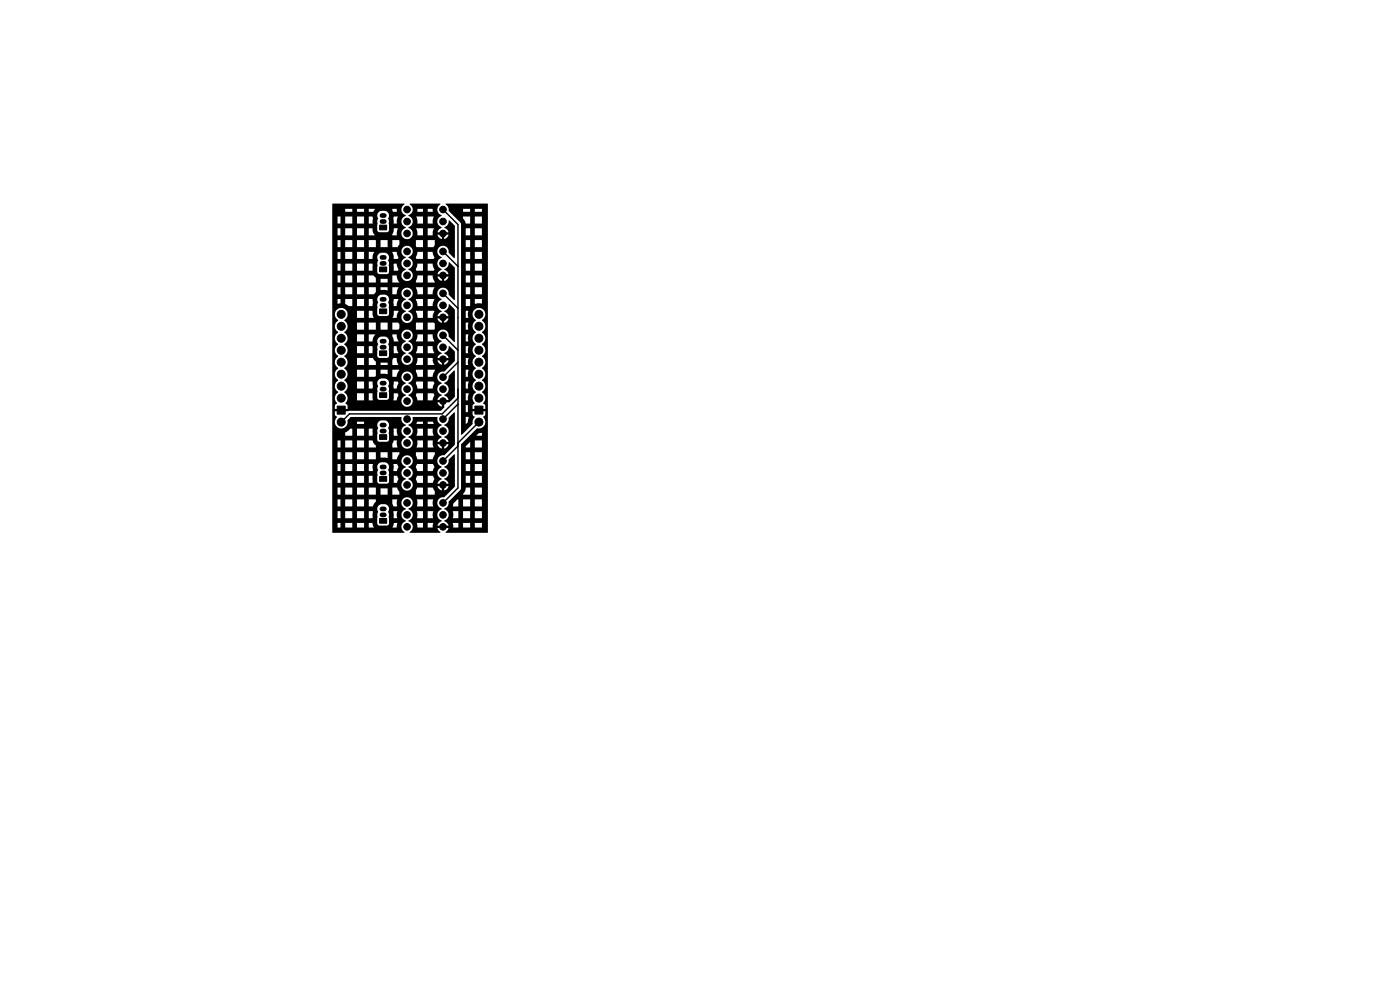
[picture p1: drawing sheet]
<svg xmlns="http://www.w3.org/2000/svg" width="297mm" height="210mm" viewBox="0 0 297 210" stroke-linecap="round" stroke-linejoin="round" font-family="sans-serif">
<g fill="none" stroke="#000" stroke-width="1">
<path d="M81 47h.5M81 45.7h.5M81 55.9h.5M81 54.6h.5M81 64.8h.5M81 63.5h.5M81 73.7h.5M81 72.4h.5M81 82.6h.5M81 81.3h.5M81 91.4h.5M81 90.2h.5"/>
<path d="M81 99.1h.5M81 109.2h.5M81 108h.5M81 100.3h.5"/>
</g>
<g fill="#000" stroke="#000" stroke-width=".21">
<path d="M80.5 47.8h1.5v1h-1.5zM80.5 56.6h1.5v1.1h-1.5zM80.5 65.5h1.5v1h-1.5zM80.5 74.4h1.5v1h-1.5zM71.5 86.1h1.7v1.7h-1.7zM80.5 83.3h1.5v1h-1.5zM80.5 92.2h1.5v1h-1.5zM100.8 86.1h1.6v1.7h-1.6zM80.5 110h1.5v1h-1.5zM80.5 101.1h1.5v1h-1.5z"/>
<circle cx="86.4" cy="44.4" r=".7"/>
<circle cx="86.4" cy="53.3" r=".7"/>
<circle cx="86.4" cy="49.5" r=".7"/>
<circle cx="86.4" cy="55.9" r=".7"/>
<circle cx="86.4" cy="47" r=".7"/>
<circle cx="86.4" cy="58.4" r=".7"/>
<circle cx="94" cy="55.9" r=".7"/>
<circle cx="94" cy="44.4" r=".7"/>
<circle cx="94" cy="49.5" r=".7"/>
<circle cx="94" cy="58.4" r=".7"/>
<circle cx="94" cy="53.3" r=".7"/>
<circle cx="94" cy="47" r=".7"/>
<circle cx="72.4" cy="69.2" r=".85"/>
<circle cx="72.4" cy="79.4" r=".85"/>
<circle cx="72.4" cy="74.3" r=".85"/>
<circle cx="72.4" cy="76.8" r=".85"/>
<circle cx="72.4" cy="66.7" r=".85"/>
<circle cx="72.4" cy="71.8" r=".85"/>
<circle cx="86.4" cy="64.8" r=".7"/>
<circle cx="86.4" cy="76.2" r=".7"/>
<circle cx="86.4" cy="67.3" r=".7"/>
<circle cx="86.4" cy="73.7" r=".7"/>
<circle cx="86.4" cy="62.2" r=".7"/>
<circle cx="86.4" cy="71.1" r=".7"/>
<circle cx="94" cy="71.1" r=".7"/>
<circle cx="94" cy="73.7" r=".7"/>
<circle cx="94" cy="67.3" r=".7"/>
<circle cx="94" cy="62.2" r=".7"/>
<circle cx="94" cy="76.2" r=".7"/>
<circle cx="94" cy="64.8" r=".7"/>
<circle cx="101.6" cy="74.3" r=".85"/>
<circle cx="101.6" cy="69.2" r=".85"/>
<circle cx="101.6" cy="76.8" r=".85"/>
<circle cx="101.6" cy="71.8" r=".85"/>
<circle cx="101.6" cy="66.7" r=".85"/>
<circle cx="101.6" cy="79.4" r=".85"/>
<circle cx="72.4" cy="89.5" r=".85"/>
<circle cx="72.4" cy="84.5" r=".85"/>
<circle cx="72.4" cy="81.9" r=".85"/>
<circle cx="86.4" cy="85.1" r=".7"/>
<circle cx="86.4" cy="88.9" r=".7"/>
<circle cx="86.4" cy="80" r=".7"/>
<circle cx="86.4" cy="91.4" r=".7"/>
<circle cx="86.4" cy="82.5" r=".7"/>
<circle cx="86.4" cy="97.8" r=".7"/>
<circle cx="86.4" cy="94" r=".7"/>
<circle cx="94" cy="82.5" r=".7"/>
<circle cx="94" cy="85.1" r=".7"/>
<circle cx="94" cy="91.4" r=".7"/>
<circle cx="94" cy="88.9" r=".7"/>
<circle cx="94" cy="94" r=".7"/>
<circle cx="94" cy="97.8" r=".7"/>
<circle cx="94" cy="80" r=".7"/>
<circle cx="101.6" cy="81.9" r=".85"/>
<circle cx="101.6" cy="84.5" r=".85"/>
<circle cx="101.6" cy="89.5" r=".85"/>
<circle cx="86.4" cy="109.2" r=".7"/>
<circle cx="86.4" cy="106.7" r=".7"/>
<circle cx="86.4" cy="100.3" r=".7"/>
<circle cx="86.4" cy="111.8" r=".7"/>
<circle cx="86.4" cy="102.9" r=".7"/>
<circle cx="94" cy="100.3" r=".7"/>
<circle cx="94" cy="102.9" r=".7"/>
<circle cx="94" cy="106.7" r=".7"/>
<circle cx="94" cy="111.8" r=".7"/>
<circle cx="94" cy="109.2" r=".7"/>
</g>
<path d="M94 44.5l3.2 3.1v55.9l-3.2 3.2M94 53.3l3.2 3.2M94 71.1l3.2 3.2M94 62.2l3.2 3.2M97.2 76.8l-3.2 3.2M97.2 84.5l-3.4 3.3h-19.7l-1.7 1.7M97.2 85.7l-3.2 3.2M97.2 94.6l-3.2 3.2M101.6 89.5l-4.4 4.5" fill="none" stroke="#000" stroke-width=".3"/>
<path d="M94 97.2v.6" fill="none" stroke="#000" stroke-width=".21"/>
<path d="M70.5 43.2h15.2l.1 .1a1.31 1.31 0 0 0-.6 1.3 1.31 1.31 0 0 0 .9 1.1 1.33 1.33 0 0 0-.9 1.3 1.33 1.33 0 0 0 .9 1.3 1.23 1.23 0 0 0-1 1.4 1.23 1.23 0 0 0 1.4 1 1.23 1.23 0 0 0 1-1.4l-.2-.6-.5-.3h1.5l.2 .7v.8h1.2v-1.5h1v1.5l2.1-.1 .3 .5 .6 .4v-.9h-1.9v-.6l.3-.8h-5.3l-.2-.2a1.23 1.23 0 0 0 .9-1 1.23 1.23 0 0 0-.6-1.3h1.4l.2 .7v.8h1.2v-1.5h1v1.5h1.1v-.8l.3-.7h-5.2l-.3-.2 .9-.8h2.2v-.6h1v.6h1.1v-.6h-3.2l-.1 .6h-1a1.4 1.4 0 0 0-.6-1.6l.1-.1 6.4 .1a1.36 1.36 0 0 0-.6 1.3 1.36 1.36 0 0 0 .9 1.1 1.33 1.33 0 0 0-.9 1.3 1.33 1.33 0 0 0 .9 1.3l-.6 .4-.3 .6h.9a.35 .35 0 0 0 0 .5 .35 .35 0 0 0 .5 0v.9l.7-.4 .3-.5h-1l.1-.3-.1-.2h1l-.3-.6-.6-.4v-.2a1.38 1.38 0 0 0 .9-1.3l1.3 1.1v6.8h-.2l-1.1-1.1a1.24 1.24 0 0 0-1-1.4 1.24 1.24 0 0 0-1.5 1 1.24 1.24 0 0 0 1 1.4 1.33 1.33 0 0 0-.9 1.3 1.33 1.33 0 0 0 .9 1.2l-.6 .5-.3 .6h.9a.35 .35 0 0 0 0 .5 .35 .35 0 0 0 .5 0v.9l.7-.4 .3-.5h-1l.1-.3-.1-.2h1l-.3-.6-.6-.5a1.43 1.43 0 0 0 .9-1.5l1.3 1.2v6.8h-.2l-1.1-1.1a1.24 1.24 0 0 0-1-1.4 1.24 1.24 0 0 0-1.5 1 1.24 1.24 0 0 0 1 1.4 1.33 1.33 0 0 0-.9 1.3 1.33 1.33 0 0 0 .9 1.2l-.6 .5-.3 .6h.9a.35 .35 0 0 0 0 .5 .35 .35 0 0 0 .5 0v.9l.7-.4 .3-.5h-1l.1-.3-.1-.2h1l-.3-.6-.6-.5a1.43 1.43 0 0 0 .9-1.5l1.3 1.2v6.8h-.2l-1.1-1.1a1.24 1.24 0 0 0-1-1.4 1.24 1.24 0 0 0-1.5 1 1.24 1.24 0 0 0 1 1.4 1.33 1.33 0 0 0-.9 1.3 1.33 1.33 0 0 0 .9 1.2l-.6 .5-.3 .6h.9a.35 .35 0 0 0 0 .5 .35 .35 0 0 0 .5-.1v1l.7-.4 .3-.6h-1l.1-.2-.1-.2h1l-.3-.6-.6-.5a1.43 1.43 0 0 0 .9-1.5l1.3 1.2v1.9l-2.2 2.3a1.27 1.27 0 0 0-1.5 1 1.27 1.27 0 0 0 .9 1.5 1.33 1.33 0 0 0-.9 1.2 1.33 1.33 0 0 0 .9 1.3l-.6 .5-.3 .5h.9a.35 .35 0 0 0 0 .5 .35 .35 0 0 0 .5 0 .35 .35 0 0 0 0-.5h1l-.3-.5-.6-.5a1.28 1.28 0 0 0 .9-1.3 1.28 1.28 0 0 0-1-1.2l.1-.1a1.31 1.31 0 0 0 .9-1.5l1.1-1.1h.2v5.5l-1.2 1.3-1.1-.1 .1 1.1-.8 .7-20.7 .2v-.6h.9v-.8l-.4-.3 .3-.5h11.6a1.2 1.2 0 0 0 1 1.2 1.2 1.2 0 0 0 1.3-1h5.3l.3 .6 .6 .4v-1h-6.2a1.21 1.21 0 0 0-.8-1.4h1.5l.4 1h1.1v-1.5h1v1.5h1.1l.4-1.1-.2-.4h-3.6l-.2 .5h-1.5l-.1-.1a1.23 1.23 0 0 0 1-1.2 1.23 1.23 0 0 0-.9-1.2h1.5l.4 1h1.1v-1.5h1v1.5h1.1l.4-1.1-.2-.4h-3.6l-.2 .5h-1.5l-.1-.2a1.22 1.22 0 0 0 .8-1.8 1.22 1.22 0 0 0-2-.1 1.22 1.22 0 0 0 .7 1.9v.1a1.28 1.28 0 0 0-.9 1.3 1.28 1.28 0 0 0 .9 1.2l-.1 .1a1.21 1.21 0 0 0-.8 1.2h-11.6l.1-.9-.4-.8h2.4v1.5h1.5v-1.5h1v1.5h6l.4-1.1-.3-.4h-.8l-.1 1.5h-4.2l-.2-1.5h-5.7l-.3-.2 .6-.6h6.4v1.8l.2 .3 .3 .1h1.6l.4-.4v-1.9l-.2-.6h1.1l.1 .5h.7l.4-1.1-.2-.4h-.9l-.1 1-1-.1a1.01 1.01 0 0 0-.8-1.5h-.8a1.2 1.2 0 0 0-.6 1.7l-.2 .6h-6.4l.1-.9-.4-.8h2.4v1.5h1.5v-1.5h1v1.5h.8l.1-1.5h-5.8l-.3-.3a1.4 1.4 0 0 0 .3-2.2h2.4v1.5h1.5v-1.5h1v1.5h1.3l.2-.1v-1.4h1v.9l1.5 .1v-1h1v1.5h1l.1-.7 .4-.8h3.5l.4 1.5h1.1v-1.5h1v1.5h1.1l.1-.7 .3-.5v-.3h-18.9l-.3-.3a1.41 1.41 0 0 0 .4-2.2h2.3v1.5h1.5v-1.5h1v1.5h11.5v-1.5h1v1.5h1.5l-.4-1h1l.3 .6 .6 .4v-1h-1.9v-.5h-3.3v.7l-.3 .8h-3.7l-.3-1.2h1a1.22 1.22 0 0 0 1.1 1.2 1.22 1.22 0 0 0 1.3-1.1 1.22 1.22 0 0 0-1-1.4h3.1v-1.5h1v1.5h1.5l-.4-.8v-.7h-3.3v.7l-.3 .8h-1.6a1.3 1.3 0 0 0 1-1.2 1.3 1.3 0 0 0-1-1.3h3.1v-1.5h1v1.5h1.5l-.4-.8v-.7h-3.2l-.4 1.5-1.6-.1a1.23 1.23 0 0 0 1-1.2 1.23 1.23 0 0 0-1.1-1.2h3.2v-1.5h1v1.5h1.4l.1-1.3-.1-.2h-3.8l-.1 1.5h-1.7a1.25 1.25 0 0 0-1.3 1.1 1.25 1.25 0 0 0 .9 1.4 1.33 1.33 0 0 0-.9 1.3 1.33 1.33 0 0 0 .9 1.2l-.1 .1a1.21 1.21 0 0 0-.8 1.2h-1v-.3h-.8l-.2 .4v1.1h-1v-.5h-1.5v.5h-1v-.7l-.6-.8h-5.7l-.4-.4a1.41 1.41 0 0 0 .4-2.1h2.3v1.5h1.5v-1.5h1v1.5h.8v-1.2h1v1.8l.4 .4h1.7l.3-.1 .1-.3v-1.4h1v.8h1.1l-.4-.8v-.7h-.7v.7h-1v-.5l-.2-.6a1.02 1.02 0 0 0-.7-1.6h-.8a1.2 1.2 0 0 0-.6 1.7l-.2 .6h-1v-.3h-5.6l-.4-.4a1.41 1.41 0 0 0 .5-2.1h2.2v1.5h1.5v-1.5h1v1.5h.8l.2-.7 .5-.8h3.5l.3 1.5h1.1l-.4-.8v-.7h-10.7l-.5-.4a1.53 1.53 0 0 0 .5-2.1h2.2v1.5h1.5v-1.5h1v1.5h1.5v-1.5h1v1.5h1.5v-1.5h1v1.5h1.3l.2-.3v-.8l-.2-.4h-11l-.5-.4a1.51 1.51 0 0 0 .5-2.1h2.2v1.5h1.5v-1.5h1v1.5l7-.1v.2a1.2 1.2 0 0 0 1.1 1 1.2 1.2 0 0 0 1.2-.9h5.3l.3 .5 .6 .4v-.9h-6.2l.1-.3a1.21 1.21 0 0 0-.9-1.2h1.5l.4 1.3h1.1v-1.5h1v1.5h1.1v-.4l.4-1-.1-.1h-3.9v.2l-1.6-.1a1.33 1.33 0 0 0 1-1.2 1.33 1.33 0 0 0-1-1.3l1.6-.1 .4 1.5h1.1v-1.5h1v1.5h1.1v-.6l.4-.8-5.5-.1a1.22 1.22 0 0 0 .7-1.8 1.22 1.22 0 0 0-2-.1 1.22 1.22 0 0 0 .7 1.9v.2a1.28 1.28 0 0 0-.9 1.2 1.28 1.28 0 0 0 .9 1.2l-.1 .1a1.21 1.21 0 0 0-.8 1.2h-1l.3-1.4h-1v.9l-.3 .6h-3.9l-.2-.6-.1-.9h-5.5l-.1-.1a1.39 1.39 0 0 0-2.1 .1 1.39 1.39 0 0 0 .5 2.1 1.48 1.48 0 0 0 0 2.5 1.48 1.48 0 0 0 0 2.6 1.48 1.48 0 0 0 0 2.5 1.48 1.48 0 0 0 0 2.5 1.48 1.48 0 0 0 0 2.6 1.48 1.48 0 0 0 0 2.5 1.5 1.5 0 0 0-.3 2.4l-.4 .3-.1 .8h1v.6h-1v.6l.5 .5a1.37 1.37 0 0 0 .3 2.4 1.37 1.37 0 0 0 1.9-1.4h2v.5h1.5v-.5h-3.5v-.3l.8-.6h10.6l.1 .1a1.35 1.35 0 0 0 .9 1.6 1.33 1.33 0 0 0-.9 1.2 1.33 1.33 0 0 0 .9 1.3 1.24 1.24 0 0 0-.8 1.7 1.24 1.24 0 0 0 1.8 .5h2.6v-1.5h1v1.5h1.3l-.2-.7h1l.3 .6 .6 .4v-1h-1.9l.1-.8h-3.4v.9l-.2 .6h-1.2l.2-.1a1.3 1.3 0 0 0-.7-2.1l.4-.3h2.7v-1.5h1v1.5h1.3l-.2-.6v-.9h-3.3v.9l-.2 .6h-1.2a1.28 1.28 0 0 0-.5-2.2l.4-.3h2.7v-.5h1v.5h1.3l-.1-.5h-3.4l-.2 .5h-1.3h.1a1.63 1.63 0 0 0 .5-1.4h5.1l.1 .1a1.35 1.35 0 0 0 .9 1.6 1.33 1.33 0 0 0-.9 1.2 1.33 1.33 0 0 0 .9 1.3l-.6 .5-.3 .5h.9a.35 .35 0 0 0 0 .5 .35 .35 0 0 0 .5 0v1l.7-.4 .3-.6h-1l.1-.2-.1-.3h1l-.3-.5-.6-.6a1.29 1.29 0 0 0 .9-1.2 1.29 1.29 0 0 0-1-1.2l.1-.1a1.31 1.31 0 0 0 .9-1.5l1.1-1.1h.2v6.8l-2.3 2.3a1.26 1.26 0 0 0-1.4 1 1.26 1.26 0 0 0 .9 1.5 1.33 1.33 0 0 0-.9 1.2 1.33 1.33 0 0 0 .9 1.3l-.6 .5-.3 .5h.9a.35 .35 0 0 0 0 .5 .35 .35 0 0 0 .5 0v.9l.7-.3 .3-.6h-1l.1-.3-.1-.2h1l-.3-.5-.6-.6a1.28 1.28 0 0 0 .9-1.2 1.28 1.28 0 0 0-1-1.2l.1-.1a1.31 1.31 0 0 0 .9-1.5l1.1-1.1h.2v6.8l-2.2 2.3a1.27 1.27 0 0 0-1.5 .9 1.27 1.27 0 0 0 .9 1.5 1.33 1.33 0 0 0-.9 1.3 1.33 1.33 0 0 0 .9 1.3l-.6 .4-.3 .6h.9l-.1 .3 .1 .2h-.9l.2 .4 .4 .5v.1h-6.5a1.35 1.35 0 0 0 .3-2.1h1.2l.2 1h1.1v-1h1v1h1.1l.1-1h-4.7l-.6-.5a1.25 1.25 0 0 0 .7-2h1.1l.2 .8-.2 .7h1.3v-1.5h1v1.5h1.2l-.1-.7 .1-.8h-4.6l-.7-.5a1.25 1.25 0 0 0 .7-2h1.1l.2 .8-.2 .7h1.3v-1.5h1v1.5h1.2l-.1-.7 .1-.8h-4.6a1.24 1.24 0 0 0-2 .2 1.24 1.24 0 0 0 .8 1.8 1.33 1.33 0 0 0-.9 1.3 1.33 1.33 0 0 0 .9 1.3 1.35 1.35 0 0 0-.9 1.1 1.35 1.35 0 0 0 .6 1.3l-.1 .1h-15.2v-2.1h1.1v1h.6v-1h1v1h1.5v-1h1v1h1.5v-1h1v1h6l.1-1h-.8l-.3 1h-3.9l-.3-1h-8.5v-2.5h1.1v1.5h.6v-1.5h1v1.5h1.5v-1.5h1v1.5h1.5v-1.5h1v1.5h.8v-.6h1v1.8l.5 .4h1.6l.4-.3v-2l-.2-.6h1.1l.1 1.3h.8l-.1-.7 .1-.8h-.8l-.1 .2-1-.1a1 1 0 0 0-.8-1.6l-.8 .1a1.2 1.2 0 0 0-.6 1.7l-.2 .6h-1l.1-.9h-8.6v-2.5h1.1v1.5h.6v-1.5h1v1.5h1.5v-1.5h1v1.5h1.5v-1.5h1v1.5h.9l.6-1v-.5h3.5v1l.3 .5h.8l-.1-.7 .1-.8h-13.8v-2.5h1.1v1.5h.6v-1.5h1v1.5h1.5v-1.5h1v1.5h1.5v-1.5h1v1.5h4v-1.3h-1.5v1.3h-1v-1.5h3.5v1.5h6.5v-1.5h1v1.5h1.5v-.7l-.3-.8h-3.4l-.3 .6v.9h-3.5v-.5l-.5-1h-13.7v-.5h14.7v.2a1.2 1.2 0 0 0 1.1 1 1.2 1.2 0 0 0 1.2-1h5.3l.3 .6 .6 .3v-.9h-6.2a1.21 1.21 0 0 0-.8-1.4h1.5l.3 .7h1.2v-1.5h1v1.5h1.1l.4-.8-.3-.7h-3.4l-.3 .8h-1.5l-.1-.2a1.23 1.23 0 0 0 1-1.1 1.23 1.23 0 0 0-.9-1.2h1.5l.3 .7h1.2v-1.5h1v1.5h1.1l.4-.8-.3-.7h-3.4l-.3 .8h-1.5l-.1-.2a1.22 1.22 0 0 0 .8-1.9 1.22 1.22 0 0 0-2 0 1.22 1.22 0 0 0 .7 1.9v.1a1.28 1.28 0 0 0-.9 1.3 1.28 1.28 0 0 0 .9 1.2l-.1 .1a1.21 1.21 0 0 0-.8 1.2h-14.7v-2h1.1v1.5h.6v-1.5h1v1.5h1.5v-1.5h1v1.5h1.5v-1.5h1v1.5h.9l-.1-1.5h-8.5v-.5h9.5v1.8l.3 .3 1.8 .1 .3-.2h1.8l.4-.8-.4-.7h-.7v1.5h-1.1l.1-2.1-.1-.7a.99 .99 0 0 0-.1-1.2h1.1l.1 1.5h.7l.4-.8-.3-.7h-2l-.5-.3h-.8a1.17 1.17 0 0 0-.8 1.7l-.2 .6h-9.5v-2h1.1v1.5h.6v-1.5h1v1.5h1.5v-1.5h1v1.5h1.5v-1.5h1v1.5h.9v-.2v-1.3h-8.6v-2.5h1.1v1.5h.6v-1.5h1v1.5h1.5v-1.5h1v1.5h1.5v-1.5h1v1.5h1.5v-1.5h1v1.2l1.5 .1v-1.3h1v1.5h1l.5-1.1v-.4h3.5v.7l.3 .8h1.2v-1.5h1v1.5h1.1l.4-.9v-.6h-21.7v-2.5h1.1v1.5h.6v-1.5h1v1.5h1.5v-1.5h1v1.5h1.5v-1.5h1v1.5h6.2l-.2-.6v-.9h-.7l-.3 .7v.8h-3.5v-.4l-.4-.5-.3-.6h-8.5v-1h4.2v-1.5h1v1.5h1.5v-1.5h1v1.5h.8v-.9h1v1.8l.2 .3 .3 .1h1.6l.4-.4v-1.9l-.1-.5h1.1v1.5h.9l-.2-.6v-.9h-1.8a1.09 1.09 0 0 0-.8-1.7h-.8a1.2 1.2 0 0 0-.6 1.7l-.2 .6h-1l.1-.6h-4.8l-1.1 .8v.7h-2.7v-29h1.1v1.1l.6-.2v-.9h1v1.1l.8 .4h.7v-1.5h1v1.5h1.5v-1.5h1v1.5l1.8-.1v1.8l.5 .4h1.6l.3-.1 .1-.3v-1.9l-.2-.6h1.1l.1 .8h.7v-.6l.4-.8-1.1-.1-.1 .7h-1a1 1 0 0 0-.8-1.6h-.8a1.2 1.2 0 0 0-.6 1.7l-.2 .6h-1v-1.4h-8.5v-2.5h1.1v1.5h.6v-1.5h1v1.5h1.5v-1.5h1v1.5h1.5v-1.5h1v1.5h1.1l.4-.4v-1.1h1v.6l1.5 .1v-.7h1v1.5h1v-.6l.4-.9h3.6l.3 1.5h1.2v-1.5h1v1.5h1.1v-.6l.4-.9h-21.7v-2.5h1.1v1.5h.6v-1.5h1v1.5h1.5v-1.5h1v1.5h1.5v-1.5h1v1.5h11.5v-1.5h1v1.5h1.5l-.4-1.2h1l.3 .5 .6 .4v-.9h-1.9v-.3h-3.2l-.4 1.5h-3.5l-.4-.7-.1-.8h-.9l-.1 1.5h-1v-.8h-1.5v.8h-1v-1l-.5-.5h-8.7h14.7v.2a1.21 1.21 0 0 0 2 .7 1.21 1.21 0 0 0-.5-2l3 .1v-1.5h1v1.5h1.3l.2-.2-.4-1.3h-3.2l-.4 1.4h-1.5l-.1-.2a1.23 1.23 0 0 0 1-1.2 1.23 1.23 0 0 0-.9-1.2h1.5l.1 .2h1.4v-1.5h1v1.5h1.3l.2-.3-.4-1.2h-3.2l-.4 1.3h-1.5l-.1-.2a1.22 1.22 0 0 0 .8-1.8 1.22 1.22 0 0 0-2-.1 1.22 1.22 0 0 0 .7 1.9v.2a1.28 1.28 0 0 0-.9 1.2 1.28 1.28 0 0 0 .9 1.2l-.1 .2a1.21 1.21 0 0 0-.8 1.1h-14.7v-2.5h1.1v1.5h.6v-1.5h1v1.5h1.5v-1.5h1v1.5h1.5v-1.5h1v1.5h.8v-1.5h1v1.9l.4 .3 1.7 .1 .3-.2 .1-.3v-1.4h1v1.1h.9l.2-.2-.4-1.3h-.7v.4h-1v-.5l-.1-.6a1 1 0 0 0-.8-1.6h-.8a1.2 1.2 0 0 0-.6 1.7l-.2 .6h-9.5v-2.5h1.1v1.5h.6v-1.5h1v1.5h1.5v-1.5h1v1.5h1.5v-1.5h1v1.5h.9v-.7l.3-.8h3.8l.3 .8v.7h.9l.2-.3-.4-1.2h-13.7v-2.5h1.1v1.5h.6v-1.5h1v1.5h1.5v-1.5h1v1.5h1.5v-1.5h1v1.5h1.5v-1.5h1v1.5h1.5v-1.5h1v1.5h1.2l.3-.5v-1h3.5v1.3l.2 .2h1.3v-1.5h1v1.5h1.3l.2-.4v-1.1h-21.7v-2.5h1.1v1.5h.6v-1.5h1v1.5h1.5v-1.5h1v1.5h1.5v-1.5h1v1.5h6v-.8l.3-.7h-1l-.3 1.5h-3.6l-.4-.5-.2-1h-8.5v-2.5h1.1v1.5h.6v-1.5h1v1.5h1.5v-1.5h1v1.5h1.5v-1.5h1v1.5h.9l-.1-.4h1v1.9l.5 .4h1.6l.4-.3v-2.1l-.2-.5h1.1l.1 1h.7v-.8l.2-.7h-.9l-.1 .5-1-.1a1 1 0 0 0-.8-1.6h-.8a1.2 1.2 0 0 0-.6 1.8l-.2 .5h-1v-1.1h-8.5v-1.6h2.7v.6h1.5v-.6h1v.6h1.5v-.6h1v.6h1l.4-.6h3.6l.2 .6h.8v-.6h-13.7zM94.5 43.2h8.9l.1 .1v69.6l-.1 .1h-8.8v-.2l.4-.4 .2-.4h-1l.1-.3-.1-.2h1l-.4-.6h1.2l.2 1h1v-1h1v1h1.5v-1h1v1h1.5v-1h-7.4l-.5-.5a1.25 1.25 0 0 0 .6-2h1.1l.2 .8-.1 .7h1.1v-1.5h1v1.5h1.5v-1.5h1v1.5h1.5v-1.5h-7.3l-.7-.4 .7-.6h2.3v-1.5h1v1.5h1.5v-1.5h1v1.5h1.5v-1.5h-5.1l-.9 .9-.1 .6h-1.2l.3-.5v-.5l1.5-1.5h3v-1.5h1v1.5h1.5v-1.5h-3.4l-.1 .7-.5 .8h-1.5l1.1-1.2v-2.8h1v1.5h.9v-1.5h1v1.5h1.5v-1.5h-4.4v-2.5h1v1.5h.9v-1.5h1v1.5h1.5v-1.5h-4.4v-2.5h1v1.5h.9v-1.5h1v1.5h1.5v-1.5h-4.4v-1h1.9v-1.2l-.9 1v.2h-1v-.7l.8-.8h2.1v1.5h1.5v-1.5h-3.6l1-1h2.6v-.6l-.6 .1-.6 .5h-1.4l1.6-1.5a1.44 1.44 0 0 0 1.6-.7 1.44 1.44 0 0 0-.3-1.8l.4-.3 .1-.9h-1v-.5h1l-.1-.8-.4-.3a1.6 1.6 0 0 0-.3-2.4 1.48 1.48 0 0 0 0-2.6 1.48 1.48 0 0 0 0-2.5 1.48 1.48 0 0 0 0-2.6 1.48 1.48 0 0 0 0-2.5 1.48 1.48 0 0 0 0-2.5 1.48 1.48 0 0 0 0-2.6 1.4 1.4 0 0 0 .4-2.1 1.4 1.4 0 0 0-2.2 .1 1.4 1.4 0 0 0 .6 2.1 1.48 1.48 0 0 0 0 2.5 1.48 1.48 0 0 0 0 2.5 1.48 1.48 0 0 0 0 2.6 1.48 1.48 0 0 0 0 2.5 1.49 1.49 0 0 0 0 2.6 1.49 1.49 0 0 0 0 2.5 1.5 1.5 0 0 0-.3 2.4l-.5 .5v.6h1v.5h-1l.1 .8 .4 .5a1.61 1.61 0 0 0-.4 1.5l-2.3 2.2h-.2v-3.8h1v1.5l.4-.3 .2-1v-.2h-1.6v-2.5h1v1.5h.5v-1.5h-1.5v-2.5h1v1.5h.5v-.8l.2-.7h-1.7v-2.5h1v1.5h.5v-.8l.2-.7h-1.7v-2.5h1v1.5h.5v-.9l.2-.6h-1.7v-2.5h1v1.5h.5l-.1-.6 .2-.9h-1.6v-2.5h1v1.5h.5l-.1-.7 .2-.8h-1.6v-2.5h1v1.5h.5l-.1-.7 .2-.8h-1.6v-2.5h1v1.5h.6l-.2-.7 .2-.8h-1.6v-2.5h1v1.5h.6l-.2-.7 .2-.8h-1.6v-2.5h1v1.5h.9v-1.5h1v1.1l.8-.2 .7 .1v-1h-4.4v-2.5h1v1.5h.9v-1.5h1v1.5h1.5v-1.5h-4.4v-2.5h1v1.5h.9v-1.5h1v1.5h1.5v-1.5h-4.4v-2.5h1v1.5h.9v-1.5h1v1.5h1.5v-1.5h-4.4v-2.5h1v1.5h.9v-1.5h1v1.5h1.5v-1.5h-4.4v-2.5h1v1.5h.9v-1.5h1v1.5h1.5v-1.5h-4.4v-2.5h1v1.5h.9v-1.5h1v1.5h1.5v-1.5h-4.4l-.1-1.1-1.3-1.4h1.8v.5l.4 .5 .2 .5h.9v-1.5h1v1.5h1.5v-1.5h-5.8l-1.2-1.1v-.5h3v.6h1.5v-.6h1v.6h1.5v-.6h-7z" fill="#000"/>
</svg>
